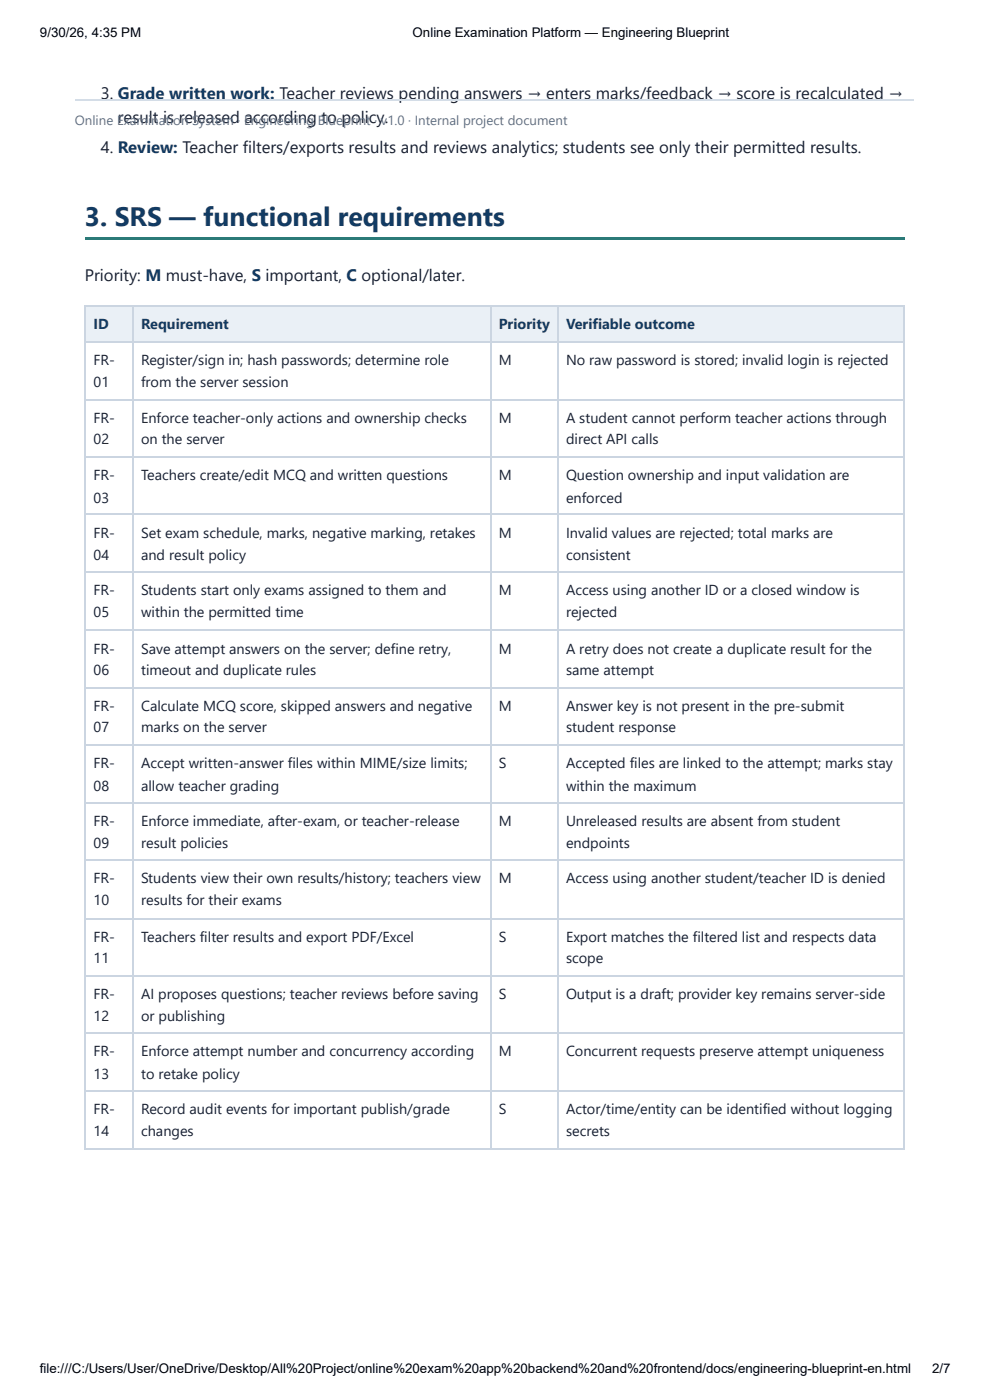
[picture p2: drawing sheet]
<svg xmlns="http://www.w3.org/2000/svg" width="210mm" height="297mm" viewBox="0 0 210 297" stroke-linecap="round" stroke-linejoin="round" font-family="sans-serif">
<defs><g id="words">
<text font-size="5.6" fill="#123b63" x="18" y="47.9">3. SRS — functional requirements</text>
<g font-size="3.5" fill="#172033">
<text x="21.4" y="20.9">3. Grade written work: Teacher reviews pending answers → enters marks/feedback → score is recalculated →</text>
<text x="25" y="26.2">result is released according to policy.</text>
<text x="21.4" y="32.5">4. Review: Teacher filters/exports results and reviews analytics; students see only their permitted results.</text>
<text x="18" y="59.5">Priority: M must-have, S important, C optional/later.</text>
</g>
<g font-size="3.1" fill="#123b63">
<text x="19.8" y="69.9">ID</text>
<text x="29.9" y="69.9">Requirement</text>
<text x="105.7" y="69.9">Priority</text>
<text x="120" y="69.9">Verifiable outcome</text>
</g>
<g font-size="3.1" fill="#172033">
<text x="19.8" y="77.5">FR-</text>
<text x="29.9" y="77.5">Register/sign in; hash passwords; determine role</text>
<text x="105.7" y="77.5">M</text>
<text x="120" y="77.5">No raw password is stored; invalid login is rejected</text>
<text x="19.8" y="82">01</text>
<text x="29.9" y="82">from the server session</text>
<text x="19.8" y="89.7">FR-</text>
<text x="29.9" y="89.7">Enforce teacher-only actions and ownership checks</text>
<text x="105.7" y="89.7">M</text>
<text x="120" y="89.7">A student cannot perform teacher actions through</text>
<text x="19.8" y="94.2">02</text>
<text x="29.9" y="94.2">on the server</text>
<text x="120" y="94.2">direct API calls</text>
<text x="19.8" y="101.9">FR-</text>
<text x="29.9" y="101.9">Teachers create/edit MCQ and written questions</text>
<text x="105.7" y="101.9">M</text>
<text x="120" y="101.9">Question ownership and input validation are</text>
<text x="19.8" y="106.6">03</text>
<text x="120" y="106.6">enforced</text>
<text x="19.8" y="114">FR-</text>
<text x="19.8" y="118.8">04</text>
<text x="29.9" y="114">Set exam schedule, marks, negative marking, retakes</text>
<text x="29.9" y="118.8">and result policy</text>
<text x="105.7" y="114">M</text>
<text x="120" y="114">Invalid values are rejected; total marks are</text>
<text x="120" y="118.8">consistent</text>
<text x="19.8" y="126.2">FR-</text>
<text x="19.8" y="131">05</text>
<text x="29.9" y="126.2">Students start only exams assigned to them and</text>
<text x="29.9" y="131">within the permitted time</text>
<text x="105.7" y="126.2">M</text>
<text x="120" y="126.2">Access using another ID or a closed window is</text>
<text x="120" y="131">rejected</text>
<text x="19.8" y="138.6">FR-</text>
<text x="19.8" y="143.1">06</text>
<text x="29.9" y="138.6">Save attempt answers on the server; define retry,</text>
<text x="29.9" y="143.1">timeout and duplicate rules</text>
<text x="105.7" y="138.6">M</text>
<text x="120" y="138.6">A retry does not create a duplicate result for the</text>
<text x="120" y="143.1">same attempt</text>
<text x="19.8" y="150.8">FR-</text>
<text x="19.8" y="155.3">07</text>
<text x="29.9" y="150.8">Calculate MCQ score, skipped answers and negative</text>
<text x="29.9" y="155.3">marks on the server</text>
<text x="105.7" y="150.8">M</text>
<text x="120" y="150.8">Answer key is not present in the pre-submit</text>
<text x="120" y="155.3">student response</text>
<text x="19.8" y="163">FR-</text>
<text x="19.8" y="167.7">08</text>
<text x="29.9" y="163">Accept written-answer files within MIME/size limits;</text>
<text x="29.9" y="167.7">allow teacher grading</text>
<text x="105.7" y="163">S</text>
<text x="120" y="163">Accepted files are linked to the attempt; marks stay</text>
<text x="120" y="167.7">within the maximum</text>
<text x="19.8" y="175.2">FR-</text>
<text x="19.8" y="179.9">09</text>
<text x="29.9" y="175.2">Enforce immediate, after-exam, or teacher-release</text>
<text x="29.9" y="179.9">result policies</text>
<text x="105.7" y="175.2">M</text>
<text x="120" y="175.2">Unreleased results are absent from student</text>
<text x="120" y="179.9">endpoints</text>
<text x="19.8" y="187.3">FR-</text>
<text x="29.9" y="187.3">Students view their own results/history; teachers view</text>
<text x="105.7" y="187.3">M</text>
<text x="120" y="187.3">Access using another student/teacher ID is denied</text>
<text x="19.8" y="192.1">10</text>
<text x="29.9" y="192.1">results for their exams</text>
<text x="19.8" y="199.8">FR-</text>
<text x="29.9" y="199.8">Teachers filter results and export PDF/Excel</text>
<text x="105.7" y="199.8">S</text>
<text x="120" y="199.8">Export matches the filtered list and respects data</text>
<text x="19.8" y="204.3">11</text>
<text x="120" y="204.3">scope</text>
<text x="19.8" y="211.9">FR-</text>
<text x="29.9" y="211.9">AI proposes questions; teacher reviews before saving</text>
<text x="105.7" y="211.9">S</text>
<text x="120" y="211.9">Output is a draft; provider key remains server-side</text>
<text x="19.8" y="216.7">12</text>
<text x="29.9" y="216.7">or publishing</text>
<text x="19.8" y="224.1">FR-</text>
<text x="29.9" y="224.1">Enforce attempt number and concurrency according</text>
<text x="105.7" y="224.1">M</text>
<text x="120" y="224.1">Concurrent requests preserve attempt uniqueness</text>
<text x="19.8" y="228.9">13</text>
<text x="29.9" y="228.9">to retake policy</text>
<text x="19.8" y="236.3">FR-</text>
<text x="29.9" y="236.3">Record audit events for important publish/grade</text>
<text x="105.7" y="236.3">S</text>
<text x="120" y="236.3">Actor/time/entity can be identified without logging</text>
<text x="19.8" y="241">14</text>
<text x="29.9" y="241">changes</text>
<text x="120" y="241">secrets</text>
</g>
<g font-size="2.8">
<text x="8.5" y="7.9">9/30/26, 4:35 PM</text>
<text x="87.5" y="7.9">Online Examination Platform — Engineering Blueprint</text>
<text x="8.5" y="291.3">file:///C:/Users/User/OneDrive/Desktop/All%20Project/online%20exam%20app%20backend%20and%20frontend/docs/engineering-blueprint-en.html</text>
<text x="197.6" y="291.3">2/7</text>
</g>
<text font-size="2.8" fill="#607086" x="15.9" y="26.5">Online Examination System · Engineering Blueprint · v1.0 · Internal project document</text>
</g></defs>
<path d="M18 50.3h173.8v.5h-173.8z" fill="#2b7a78"/>
<g fill="#eaf0f6">
<path d="M18.3 64.8h10v7.7h-10z"/>
<path d="M28.3 64.8h75.7v7.7h-75.7z"/>
<path d="M104 64.8h14.3v7.7h-14.3z"/>
<path d="M118.3 64.8h73.5v7.7h-73.5z"/>
</g>
<g fill="none" stroke="#cbd5e1" stroke-width=".26">
<path d="M18 65h173.8M18 72.6h173.8M18.1 64.8v179.1M28.2 64.8v179.1M104.1 64.8v179.1M118.4 64.8v179.1M191.7 64.8v179.1M18 84.8h173.8M18 97h173.8M18 109.1h173.8M18 121.3h173.8M18 133.7h173.8"/>
<path d="M18 145.9h173.8M18 158.1h173.8M18 170.3h173.8M18 182.4h173.8M18 194.9h173.8M18 207h173.8M18 219.2h173.8M18 231.4h173.8M18 243.8h173.8"/>
</g>
<path d="M15.9 21.3h177.8" fill="none" stroke="#d4dde7" stroke-width=".26"/>
<use href="#words"/>
</svg>
